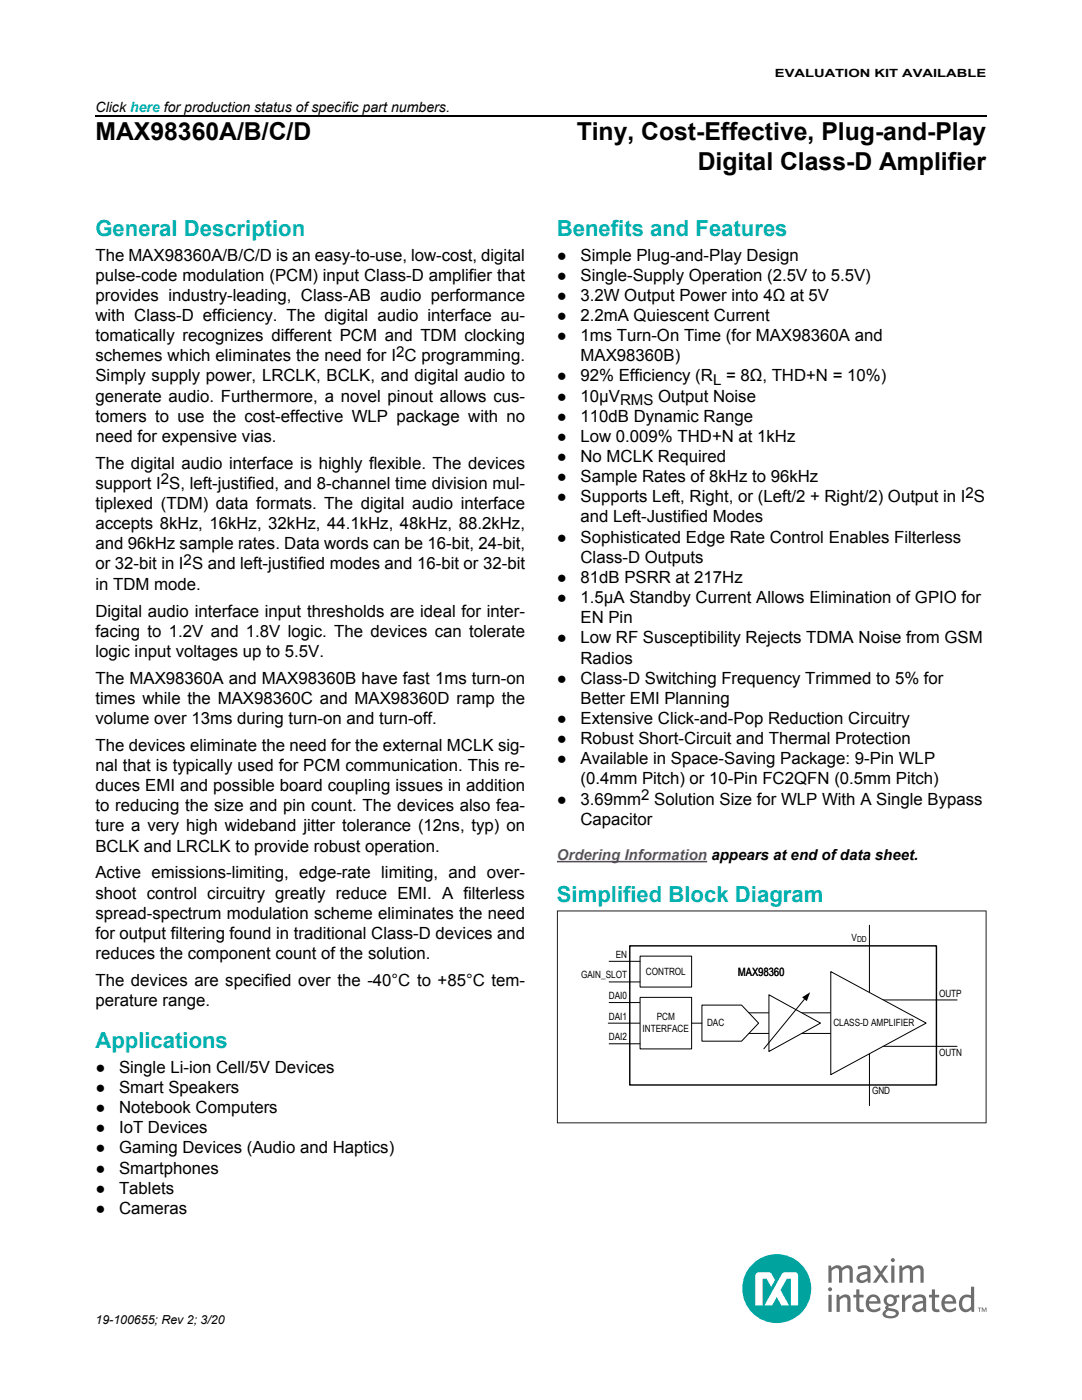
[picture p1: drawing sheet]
<svg xmlns="http://www.w3.org/2000/svg" width="216mm" height="279mm" viewBox="0 0 216 279" stroke-linecap="round" stroke-linejoin="round" font-family="sans-serif">
<defs><g id="words">
<g font-size="4.9">
<text x="19" y="27.9">MAX98360A/B/C/D</text>
<text x="115.1" y="27.9">Tiny, Cost-Effective, Plug-and-Play</text>
<text x="139.2" y="33.9">Digital Class-D Amplifier</text>
</g>
<g font-size="4.4" fill="#00b1b0">
<text x="19" y="47">General Description</text>
<text x="111.1" y="47">Benefits and Features</text>
<text x="111.1" y="179.9">Simplified Block Diagram</text>
<text x="19" y="209.2">Applications</text>
</g>
<g font-size="3.4">
<text x="19" y="52">The MAX98360A/B/C/D is an easy-to-use, low-cost, digital</text>
<text x="111.1" y="52">●</text>
<text x="115.8" y="52">Simple Plug-and-Play Design</text>
<text x="19" y="56">pulse-code modulation (PCM) input Class-D amplifier that</text>
<text x="111.1" y="56">●</text>
<text x="115.8" y="56">Single-Supply Operation (2.5V to 5.5V)</text>
<text x="19" y="60">provides industry-leading, Class-AB audio performance</text>
<text x="19" y="64.1">with Class-D efficiency. The digital audio interface au-</text>
<text x="111.1" y="60">●</text>
<text x="111.1" y="64.1">●</text>
<text x="115.8" y="60">3.2W Output Power into 4Ω at 5V</text>
<text x="115.8" y="64.1">2.2mA Quiescent Current</text>
<text x="19" y="68.1">tomatically recognizes different PCM and TDM clocking</text>
<text x="111.1" y="68.1">●</text>
<text x="115.8" y="68.1">1ms Turn-On Time (for MAX98360A and</text>
<text x="19" y="72.1">schemes which eliminates the need for I C programming.</text>
<text x="19" y="76.1">Simply supply power, LRCLK, BCLK, and digital audio to</text>
<text x="111.1" y="76.1">●</text>
<text x="115.8" y="72.1">MAX98360B)</text>
<text x="115.8" y="76.1">92% Efficiency (R</text>
<text x="19" y="80.1">generate audio. Furthermore, a novel pinout allows cus-</text>
<text x="111.1" y="80.1">●</text>
<text x="115.8" y="80.1">10μVRMS Output Noise</text>
<text x="19" y="84.2">tomers to use the cost-effective WLP package with no</text>
<text x="19" y="88.2">need for expensive vias.</text>
<text x="111.1" y="84.2">●</text>
<text x="111.1" y="88.2">●</text>
<text x="115.8" y="84.2">110dB Dynamic Range</text>
<text x="115.8" y="88.2">Low 0.009% THD+N at 1kHz</text>
<text x="19" y="93.5">The digital audio interface is highly flexible. The devices</text>
<text x="111.1" y="92.2">●</text>
<text x="115.8" y="92.2">No MCLK Required</text>
<text x="19" y="97.6">support I S, left-justified, and 8-channel time division mul-</text>
<text x="19" y="101.6">tiplexed (TDM) data formats. The digital audio interface</text>
<text x="111.1" y="96.2">●</text>
<text x="111.1" y="100.2">●</text>
<text x="115.8" y="96.2">Sample Rates of 8kHz to 96kHz</text>
<text x="115.8" y="100.2">Supports Left, Right, or (Left/2 + Right/2) Output in I S</text>
<text x="19" y="105.6">accepts 8kHz, 16kHz, 32kHz, 44.1kHz, 48kHz, 88.2kHz,</text>
<text x="115.8" y="104.3">and Left-Justified Modes</text>
<text x="19" y="109.6">and 96kHz sample rates. Data words can be 16-bit, 24-bit,</text>
<text x="19" y="113.7">or 32-bit in I S and left-justified modes and 16-bit or 32-bit</text>
<text x="111.1" y="108.3">●</text>
<text x="115.8" y="108.3">Sophisticated Edge Rate Control Enables Filterless</text>
<text x="115.8" y="112.3">Class-D Outputs</text>
<text x="19" y="117.7">in TDM mode.</text>
<text x="111.1" y="116.3">●</text>
<text x="115.8" y="116.3">81dB PSRR at 217Hz</text>
<text x="19" y="123">Digital audio interface input thresholds are ideal for inter-</text>
<text x="111.1" y="120.4">●</text>
<text x="115.8" y="120.4">1.5μA Standby Current Allows Elimination of GPIO for</text>
<text x="115.8" y="124.4">EN Pin</text>
<text x="19" y="127.1">facing to 1.2V and 1.8V logic. The devices can tolerate</text>
<text x="19" y="131.1">logic input voltages up to 5.5V.</text>
<text x="111.1" y="128.4">●</text>
<text x="115.8" y="128.4">Low RF Susceptibility Rejects TDMA Noise from GSM</text>
<text x="19" y="136.4">The MAX98360A and MAX98360B have fast 1ms turn-on</text>
<text x="111.1" y="136.4">●</text>
<text x="115.8" y="132.4">Radios</text>
<text x="115.8" y="136.4">Class-D Switching Frequency Trimmed to 5% for</text>
<text x="19" y="140.5">times while the MAX98360C and MAX98360D ramp the</text>
<text x="115.8" y="140.5">Better EMI Planning</text>
<text x="19" y="144.5">volume over 13ms during turn-on and turn-off.</text>
<text x="19" y="149.8">The devices eliminate the need for the external MCLK sig-</text>
<text x="111.1" y="144.5">●</text>
<text x="111.1" y="148.5">●</text>
<text x="115.8" y="144.5">Extensive Click-and-Pop Reduction Circuitry</text>
<text x="115.8" y="148.5">Robust Short-Circuit and Thermal Protection</text>
<text x="19" y="153.9">nal that is typically used for PCM communication. This re-</text>
<text x="111.1" y="152.5">●</text>
<text x="115.8" y="152.5">Available in Space-Saving Package: 9-Pin WLP</text>
<text x="19" y="157.9">duces EMI and possible board coupling issues in addition</text>
<text x="19" y="161.9">to reducing the size and pin count. The devices also fea-</text>
<text x="111.1" y="160.6">●</text>
<text x="115.8" y="156.6">(0.4mm Pitch) or 10-Pin FC2QFN (0.5mm Pitch)</text>
<text x="115.8" y="160.6">3.69mm</text>
<text x="130.5" y="160.6">Solution Size for WLP With A Single Bypass</text>
<text x="19" y="165.9">ture a very high wideband jitter tolerance (12ns, typ) on</text>
<text x="115.8" y="164.6">Capacitor</text>
<text x="19" y="170">BCLK and LRCLK to provide robust operation.</text>
<text x="19" y="175.3">Active emissions-limiting, edge-rate limiting, and over-</text>
<text x="19" y="179.3">shoot control circuitry greatly reduce EMI. A filterless</text>
<text x="19" y="183.4">spread-spectrum modulation scheme eliminates the need</text>
<text x="19" y="187.4">for output filtering found in traditional Class-D devices and</text>
<text x="19" y="191.4">reduces the component count of the solution.</text>
<text x="19" y="196.8">The devices are specified over the -40°C to +85°C tem-</text>
<text x="19" y="200.8">perature range.</text>
<text x="19" y="214.1">●</text>
<text x="23.8" y="214.1">Single Li-ion Cell/5V Devices</text>
<text x="19" y="218.1">●</text>
<text x="23.8" y="218.1">Smart Speakers</text>
<text x="19" y="222.2">●</text>
<text x="19" y="226.2">●</text>
<text x="23.8" y="222.2">Notebook Computers</text>
<text x="23.8" y="226.2">IoT Devices</text>
<text x="19" y="230.2">●</text>
<text x="23.8" y="230.2">Gaming Devices (Audio and Haptics)</text>
<text x="19" y="234.2">●</text>
<text x="19" y="238.2">●</text>
<text x="23.8" y="234.2">Smartphones</text>
<text x="23.8" y="238.2">Tablets</text>
<text x="19" y="242.3">●</text>
<text x="23.8" y="242.3">Cameras</text>
</g>
<g font-size="3">
<text x="79" y="71.2">2</text>
<text x="142.3" y="76.9">L = 8Ω, THD+N = 10%)</text>
<text x="32.1" y="96.7">2</text>
<text x="192.7" y="99.3">2</text>
<text x="36.6" y="112.8">2</text>
<text x="127.9" y="159.7">2</text>
</g>
<text font-size="3" fill="#6e298d" x="111.1" y="171.6">Ordering Information appears at end of data sheet.</text>
<text font-size="2.8" x="19" y="22.3">Click here for production status of specific part numbers.</text>
<text font-size="2.5" x="19" y="264.3">19-100655; Rev 2; 3/20</text>
<g font-size="2.3">
<text x="154.6" y="15.3">EVALUATION KIT AVAILABLE</text>
<text x="147.2" y="194.8">MAX98360</text>
</g>
<g font-size="2">
<text x="122.9" y="191.2">EN</text>
<text x="169.9" y="187.7">V</text>
<text x="116" y="195.3">GAIN_SLOT</text>
<text x="128.9" y="194.5">CONTROL</text>
<text x="121.5" y="199.4">DAI0</text>
<text x="121.5" y="203.5">DAI1</text>
<text x="131" y="203.6">PCM</text>
<text x="187.4" y="198.9">OUTP</text>
<text x="121.5" y="207.6">DAI2</text>
<text x="128.2" y="206">INTERFACE</text>
<text x="141.1" y="204.8">DAC</text>
<text x="166.3" y="204.8">CLASS-D AMPLIFIER</text>
<text x="187.4" y="210.7">OUTN</text>
<text x="174" y="218.4">GND</text>
</g>
<text font-size="1.7" x="171" y="187.9">DD</text>
</g></defs>
<path d="M111.1 172h30" fill="none" stroke="#6e298d" stroke-width=".31"/>
<path d="M111.1 181.7v42.5h85.7v-42.5zM111.3 181.9v42.1h85.4v-42.1z" fill-rule="evenodd" fill="#000"/>
<path d="M125.7 188.8h61.2v27.7h-61.2z" fill="none" stroke="#000" stroke-width=".28"/>
<path d="M176.1 199.6h14.9M143.7 202.1h22.6M143.7 206.2h22.6" fill="none" stroke="#000" stroke-width=".2"/>
<path d="M140.1 200.6h7.9l3.4 3.6-3.4 3.6h-7.9z" fill-rule="evenodd" fill="#fff" stroke="#000" stroke-width=".2"/>
<path d="M121.4 204.2h6.3M121.5 200.1h6.2M173.5 209.8v10.8M175.5 208.8h15.5" fill="none" stroke="#000" stroke-width=".2"/>
<g fill="#fff" stroke="#000" stroke-width=".2">
<path d="M165.8 193.9l19 10.3-19 10.3z"/>
<path d="M127.7 199h10.3v10.3h-10.3z" fill-rule="evenodd"/>
</g>
<path d="M173.5 184.7v13.3M121.5 208.3h6.2M138 204.2h2.1" fill="none" stroke="#000" stroke-width=".2"/>
<path d="M127.7 190.8h10.3v6.2h-10.3z" fill-rule="evenodd" fill="#fff" stroke="#000" stroke-width=".2"/>
<path d="M121.5 191.9h6.2M121.5 196h6.2" fill="none" stroke="#000" stroke-width=".2"/>
<path d="M153.4 198.5l10.3 5.7-10.3 5.6z" fill="#fff" stroke="#000" stroke-width=".2"/>
<path d="M160.5 199.4l-8.1 9.9" fill="none" stroke="#000" stroke-width=".2"/>
<path d="M160.1 199l1.6-1-.7 1.8z" fill="#000"/>
<path d="M19 23.1h177.8" fill="none" stroke="#000" stroke-width=".26"/>
<circle cx="155" cy="257.2" r="6.9" fill="#00a39e"/>
<path d="M150.9 254.1l-.2 .5v5.9h1.5v-5.3h.8l.9 1.6 .7-1.3-.6-1.3-.4-.3h-2.2zM156.2 254.1l-3.7 6.4h1.6l.9-1.7 .9 1.7h1.6l-1.8-3 1.3-2.3h.8v5.3h1.5v-5.9a.71 .71 0 0 0-.7-.7h-2z" fill="#fff"/>
<g fill="#6e6e70">
<path d="M166.9 258.4h.5l.1 .5a1.19 1.19 0 0 1 1.3-.6 1.19 1.19 0 0 1 .9 1v2.5h-.6v-2.3a.59 .59 0 0 0-.4-.6 .59 .59 0 0 0-.7 .2l-.4 .4v2.3h-.7z"/>
<path d="M170.9 257.3h.6v1.1h.8v.5h-.8v2.2l.2 .2h.6l.1 .5-.3 .1a.95 .95 0 0 1-1.2-.9v-2.1h-.6v-.5h.6z"/>
<path d="M185.9 257.3h.7v1.1h.8v.5h-.8v2.2l.2 .2h.6l.1 .5-.3 .1a.95 .95 0 0 1-1.3-.9v-2.1h-.5v-.5h.5z"/>
<path d="M180 258.4h.5l.1 .7a1.51 1.51 0 0 1 1.2-.8l.1 .6a1.56 1.56 0 0 0-1.3 .9v2h-.6z"/>
<path d="M165.3 252.6h.5l.1 .5a1.24 1.24 0 0 1 2.1 0l.2-.2a1.11 1.11 0 0 1 1.2-.3 1.11 1.11 0 0 1 .8 .9v2.5h-.7v-2.6a.89 .89 0 0 0-1.4 .2v2.4h-.7v-2.6a.89 .89 0 0 0-1.5 .2v2.4h-.6z"/>
<path d="M179.5 252.6h.5v.5a1.24 1.24 0 0 1 2.1 0l.3-.2a1.11 1.11 0 0 1 1.2-.3 1.11 1.11 0 0 1 .7 .9v2.5h-.6l-.1-2.6a.89 .89 0 0 0-1.4 .2v2.4h-.6l-.1-2.6a.89 .89 0 0 0-1.4 .2v2.4h-.6z"/>
<path d="M174.2 252.6h.7l.8 1.1 .8-1.1h.7l-1.1 1.6 1.2 1.8h-.7l-.9-1.3-.8 1.3h-.7l1.2-1.8z"/>
<path d="M165.3 258.4h.6v3.4h-.6zM165.2 257.3a.4 .4 0 0 1 .8 0 .4 .4 0 0 1-.8 0z"/>
<path d="M173.7 259l-.3 .7h1.7a.8 .8 0 0 0-.5-.8 .8 .8 0 0 0-.9 .1zM173.2 258.8a1.48 1.48 0 0 1 1.8-.3 1.48 1.48 0 0 1 .7 1.7h-2.3a1.13 1.13 0 0 0 .6 1.1 1.13 1.13 0 0 0 1.3-.2l.3-.2 .1 .5a1.76 1.76 0 0 1-2.2 .3 1.76 1.76 0 0 1-.7-2.1z"/>
<path d="M176.9 259.5a.75 .75 0 0 0 1.5 0 .75 .75 0 0 0-1.5 0zM177 261.8l-.3 .4a1.32 1.32 0 0 0 2.1-.1 1.56 1.56 0 0 0-1.8-.3zM176.6 258.8a1.47 1.47 0 0 1 1.9-.2l.9-.3 .1 .6-.7 .1a1.21 1.21 0 0 1-.1 1.3 1.21 1.21 0 0 1-1.3 .4l-.1 .3 .9 .2a.99 .99 0 0 1 1.1 1.3 2.27 2.27 0 0 1-3.1 .1 .88 .88 0 0 1 .6-1.2l-.2-.4 .4-.5a1.14 1.14 0 0 1-.4-1.7z"/>
<path d="M182.8 260.5a.52 .52 0 0 0-.1 .7 .52 .52 0 0 0 .7 .1l.8-.4v-.8zM182.2 258.6l1-.3a1.14 1.14 0 0 1 1.6 1.1v2.4h-.5l-.1-.4-.2 .2a1.09 1.09 0 0 1-1.5 .1 1.09 1.09 0 0 1-.2-1.5 3 3 0 0 1 1.9-.6 .65 .65 0 0 0-.3-.7 .65 .65 0 0 0-.7 0l-.9 .3z"/>
<path d="M188.8 259l-.3 .7h1.7a.8 .8 0 0 0-.5-.8 .8 .8 0 0 0-.9 .1zM188.3 258.8a1.48 1.48 0 0 1 1.8-.3 1.48 1.48 0 0 1 .7 1.7h-2.3a1.13 1.13 0 0 0 .6 1.1 1.13 1.13 0 0 0 1.3-.2l.3-.2 .1 .5a1.76 1.76 0 0 1-2.2 .3 1.76 1.76 0 0 1-.7-2.1z"/>
<path d="M192.4 259.1a1.58 1.58 0 0 0 .1 2.1 1.04 1.04 0 0 0 1.2-.5v-1.6l-.8-.2zM193.7 256.8h.7v5h-.5l-.1-.5a1.38 1.38 0 0 1-1.7 .5 1.38 1.38 0 0 1-.8-1.6 1.65 1.65 0 0 1 2.4-1.7z"/>
<path d="M171.7 254.7a.52 .52 0 0 0-.1 .7 .52 .52 0 0 0 .7 .1l.8-.4v-.8zM171.1 252.8l1-.3a1.14 1.14 0 0 1 1.6 1.1v2.4h-.5l-.1-.5-.2 .2a1.09 1.09 0 0 1-1.5 .2 1.09 1.09 0 0 1-.3-1.5 3 3 0 0 1 2-.6 .65 .65 0 0 0-.3-.7 .65 .65 0 0 0-.7 0l-.9 .2z"/>
<path d="M177.8 252.6h.7v3.4h-.7zM177.8 251.5a.4 .4 0 0 1 .8 0 .4 .4 0 0 1-.8 0z"/>
<path d="M195.9 261h.2l.3 .6 .2-.6h.2v.8h-.1v-.7l-.3 .7-.3-.7v.7h-.2zM195.1 261h.7v.1h-.3v.7h-.1v-.7h-.3z"/>
</g>
<use href="#words"/>
</svg>
